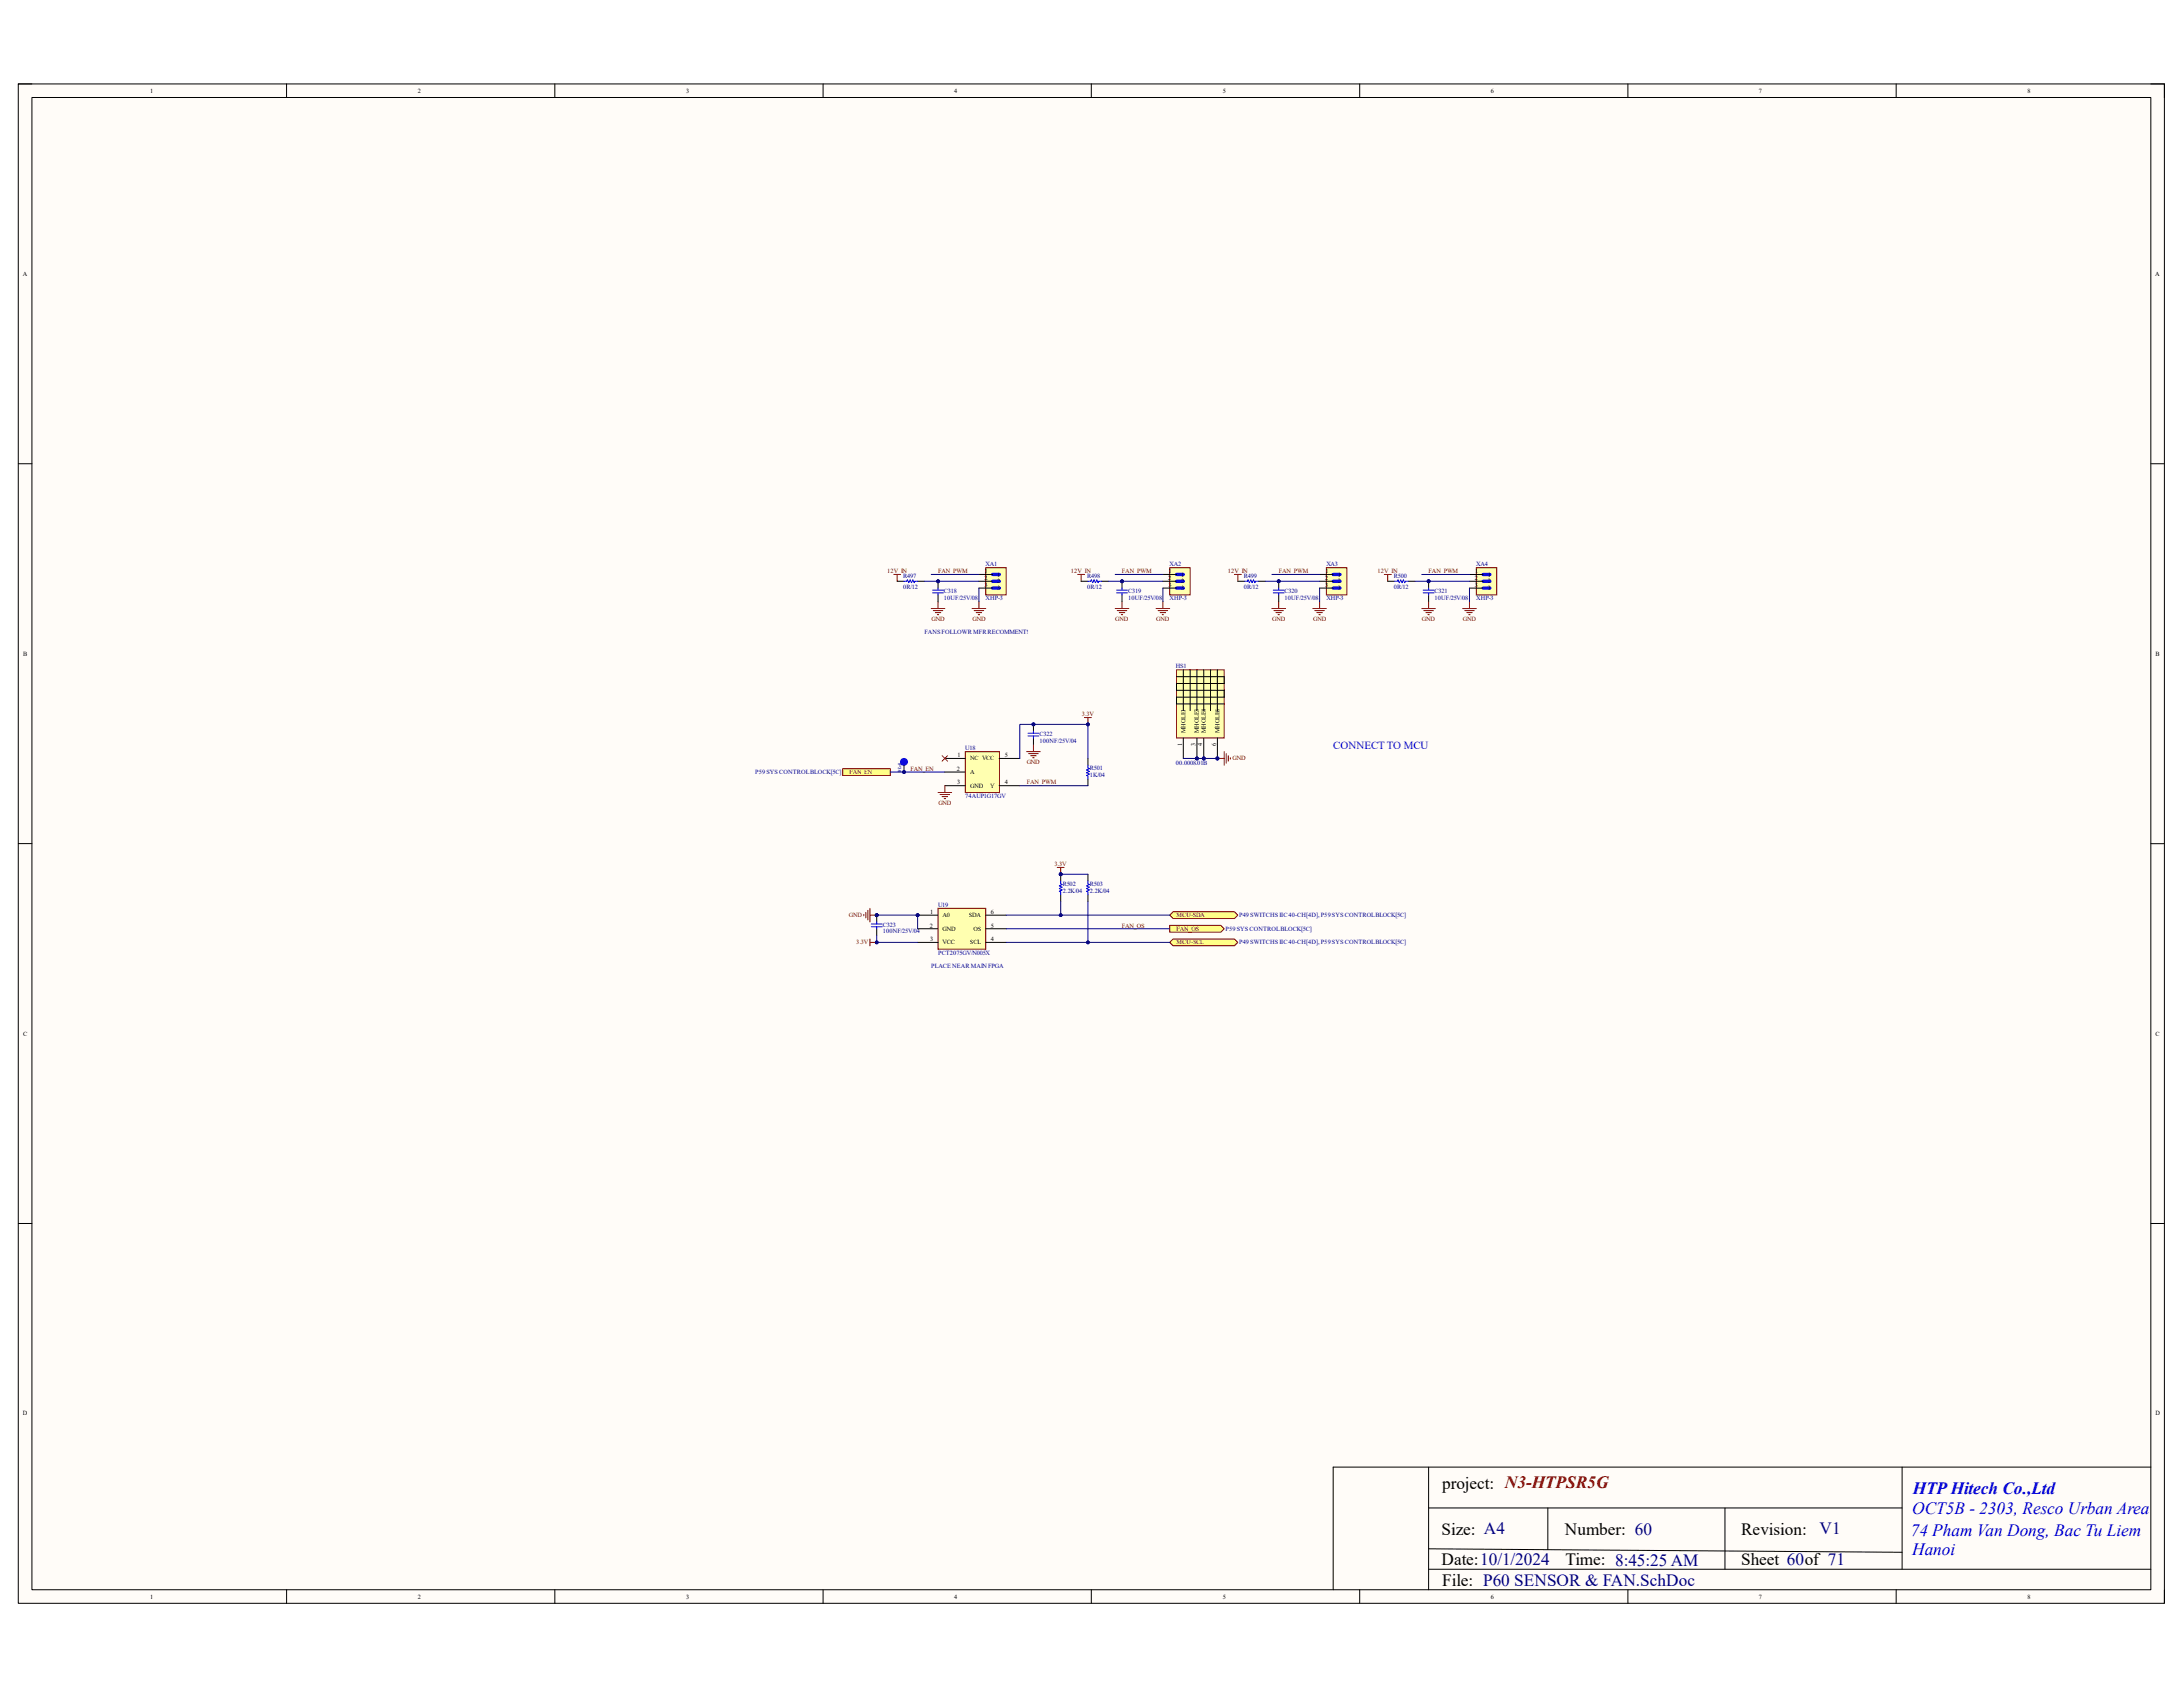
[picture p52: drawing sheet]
<svg xmlns="http://www.w3.org/2000/svg" width="279mm" height="216mm" viewBox="0 0 279 216" stroke-linecap="round" stroke-linejoin="round" font-family="sans-serif">
<defs><g id="words">
<g font-size="2.2">
<text x="184.6" y="190.6">project: N3-HTPSR5G</text>
<text x="184.5" y="196.4">Size: A4</text>
<text x="200.3" y="196.4">Number: 60</text>
<text x="222.8" y="196.4">Revision:</text>
<text x="184.5" y="200.3">Date:10/1/2024</text>
<text x="184.6" y="202.9">File: P60 SENSOR &amp; FAN.SchDoc</text>
<text x="200.4" y="200.3">Time: 8:45:25 AM</text>
<text x="222.8" y="200.3">Sheet 60of 71</text>
</g>
<g font-size="2.2" fill="#00f">
<text x="244.8" y="191.2">HTP Hitech Co.,Ltd</text>
<text x="244.6" y="196.5">74 Pham Van Dong, Bac Tu Liem</text>
<text x="244.7" y="193.8">OCT5B - 2303, Resco Urban Area</text>
<text x="244.7" y="199.1">Hanoi</text>
</g>
<text font-size="2.2" fill="#000080" x="232.9" y="196.3">V1</text>
<text font-size="1.4" fill="#00f" x="170.6" y="95.9">CONNECT TO MCU</text>
<g font-size=".8">
<text x="19.2" y="11.9">1</text>
<text x="53.5" y="11.9">2</text>
<text x="87.8" y="11.9">3</text>
<text x="122.1" y="11.9">4</text>
<text x="156.5" y="11.9">5</text>
<text x="190.8" y="11.9">6</text>
<text x="225.1" y="11.9">7</text>
<text x="259.5" y="11.9">8</text>
<text x="2.9" y="35.3">A</text>
<text x="275.8" y="35.3">A</text>
<text x="126" y="74.2">2</text>
<text x="126" y="75.1">3</text>
<text x="126" y="73.3">1</text>
<text x="127.6" y="73.8">1</text>
<text x="127.6" y="74.6">2</text>
<text x="127.6" y="75.5">3</text>
<text x="149.5" y="74.2">2</text>
<text x="149.6" y="73.3">1</text>
<text x="149.6" y="75.1">3</text>
<text x="151.2" y="73.8">1</text>
<text x="151.2" y="74.6">2</text>
<text x="151.2" y="75.5">3</text>
<text x="169.6" y="74.2">2</text>
<text x="169.6" y="75.1">3</text>
<text x="169.6" y="73.3">1</text>
<text x="171.2" y="73.8">1</text>
<text x="171.2" y="74.6">2</text>
<text x="171.2" y="75.5">3</text>
<text x="188.8" y="74.2">2</text>
<text x="188.8" y="75.1">3</text>
<text x="188.8" y="73.3">1</text>
<text x="190.4" y="73.8">1</text>
<text x="190.4" y="74.6">2</text>
<text x="190.4" y="75.5">3</text>
<text x="3" y="83.9">B</text>
<text x="275.9" y="83.9">B</text>
<text x="151.3" y="95.4" transform="rotate(-90 151.3 95.4)">1</text>
<text x="151.7" y="93.9" transform="rotate(-90 151.7 93.9)">MHOLE1</text>
<text x="153" y="95.5" transform="rotate(-90 153 95.5)">3</text>
<text x="153.5" y="93.9" transform="rotate(-90 153.5 93.9)">MHOLE3</text>
<text x="153.9" y="95.5" transform="rotate(-90 153.9 95.5)">4</text>
<text x="154.3" y="93.9" transform="rotate(-90 154.3 93.9)">MHOLE4</text>
<text x="155.7" y="95.5" transform="rotate(-90 155.7 95.5)">6</text>
<text x="156.1" y="93.9" transform="rotate(-90 156.1 93.9)">MHOLE6</text>
<text x="122.5" y="98.6">2</text>
<text x="122.5" y="100.4">3</text>
<text x="122.6" y="96.9">1</text>
<text x="124.2" y="97.3">NC VCC</text>
<text x="124.2" y="99.1">A</text>
<text x="124.2" y="100.8">GND</text>
<text x="126.7" y="100.8">Y</text>
<text x="128.6" y="100.4">4</text>
<text x="128.6" y="96.9">5</text>
<text x="119" y="118.7">2</text>
<text x="119" y="116.9">1</text>
<text x="120.6" y="117.4">A0</text>
<text x="120.6" y="119.1">GND</text>
<text x="124" y="117.4">SDA</text>
<text x="124.6" y="119.1">OS</text>
<text x="126.8" y="118.7">5</text>
<text x="126.8" y="116.9">6</text>
<text x="119" y="120.4">3</text>
<text x="120.6" y="120.9">VCC</text>
<text x="124.1" y="120.9">SCL</text>
<text x="126.8" y="120.4">4</text>
<text x="3" y="132.5">C</text>
<text x="275.9" y="132.5">C</text>
<text x="2.9" y="181.1">D</text>
<text x="275.9" y="181.1">D</text>
<text x="19.2" y="204.6">1</text>
<text x="53.5" y="204.6">2</text>
<text x="87.8" y="204.6">3</text>
<text x="122.1" y="204.6">4</text>
<text x="156.5" y="204.6">5</text>
<text x="190.8" y="204.6">6</text>
<text x="225.1" y="204.6">7</text>
<text x="259.5" y="204.6">8</text>
</g>
<g font-size=".8" fill="#800000">
<text x="113.5" y="73.3">12V_IN</text>
<text x="120.1" y="73.3">FAN_PWM</text>
<text x="137.1" y="73.3">12V_IN</text>
<text x="143.6" y="73.3">FAN_PWM</text>
<text x="157.1" y="73.3">12V_IN</text>
<text x="163.7" y="73.3">FAN_PWM</text>
<text x="176.3" y="73.3">12V_IN</text>
<text x="182.8" y="73.3">FAN_PWM</text>
<text x="119.2" y="79.5">GND</text>
<text x="124.5" y="79.5">GND</text>
<text x="142.7" y="79.5">GND</text>
<text x="148" y="79.5">GND</text>
<text x="162.8" y="79.5">GND</text>
<text x="168.1" y="79.5">GND</text>
<text x="182" y="79.5">GND</text>
<text x="187.2" y="79.5">GND</text>
<text x="138.5" y="91.7">3.3V</text>
<text x="108.7" y="99.1">FAN_EN</text>
<text x="116.5" y="98.6">FAN_EN</text>
<text x="131.4" y="100.4">FAN_PWM</text>
<text x="131.4" y="97.7">GND</text>
<text x="157.7" y="97.3">GND</text>
<text x="120.1" y="103">GND</text>
<text x="135" y="110.8">3.3V</text>
<text x="108.6" y="117.4">GND</text>
<text x="143.6" y="118.7">FAN_OS</text>
<text x="150.6" y="119.1">FAN_OS</text>
<text x="150.6" y="117.4">MCU-SDA</text>
<text x="109.6" y="120.9">3.3V</text>
<text x="150.6" y="120.9">MCU-SCL</text>
</g>
<g font-size=".8" fill="#000080">
<text x="115.6" y="75.4">0R/12</text>
<text x="115.6" y="74">R497</text>
<text x="120.8" y="76.8">10UF/25V/08</text>
<text x="120.8" y="75.9">C318</text>
<text x="126.2" y="72.5">XA1</text>
<text x="126.2" y="76.8">XHP-3</text>
<text x="139.1" y="75.4">0R/12</text>
<text x="139.1" y="74">R498</text>
<text x="144.4" y="76.8">10UF/25V/08</text>
<text x="144.4" y="75.9">C319</text>
<text x="149.7" y="72.5">XA2</text>
<text x="149.7" y="76.8">XHP-3</text>
<text x="159.2" y="75.4">0R/12</text>
<text x="159.2" y="74">R499</text>
<text x="164.4" y="76.8">10UF/25V/08</text>
<text x="164.4" y="75.9">C320</text>
<text x="169.8" y="72.5">XA3</text>
<text x="169.8" y="76.8">XHP-3</text>
<text x="178.4" y="75.4">0R/12</text>
<text x="178.4" y="74">R500</text>
<text x="183.6" y="76.8">10UF/25V/08</text>
<text x="183.6" y="75.9">C321</text>
<text x="188.9" y="72.5">XA4</text>
<text x="188.9" y="76.8">XHP-3</text>
<text x="118.3" y="81.2">FANS FOLLOWR MFR RECOMMENT!</text>
<text x="150.5" y="85.5">HS1</text>
<text x="133.1" y="95">100NF/25V/04</text>
<text x="133.1" y="94.2">C322</text>
<text x="96.6" y="99.1">P59 SYS CONTROL BLOCK[5C]</text>
<text x="123.5" y="96">U18</text>
<text x="139.5" y="99.4">1K/04</text>
<text x="139.5" y="98.6">R501</text>
<text x="150.5" y="97.9">00.0008.01B</text>
<text x="123.5" y="102.1">74AUP1G17GV</text>
<text x="136" y="113.4">R502</text>
<text x="139.5" y="113.4">R503</text>
<text x="113" y="119.5">100NF/25V/04</text>
<text x="113" y="118.6">C323</text>
<text x="120.1" y="116.1">U19</text>
<text x="136" y="114.3">2.2K/04</text>
<text x="139.5" y="114.3">2.2K/04</text>
<text x="156.8" y="119.1">P59 SYS CONTROL BLOCK[5C]</text>
<text x="158.6" y="117.4">P49 SWITCHS IIC 40-CH[4D], P59 SYS CONTROL BLOCK[5C]</text>
<text x="119.2" y="123.9">PLACE NEAR MAIN FPGA</text>
<text x="120.1" y="122.2">PCT2075GV/N005X</text>
<text x="158.6" y="120.9">P49 SWITCHS IIC 40-CH[4D], P59 SYS CONTROL BLOCK[5C]</text>
</g>
<text font-size=".6" fill="#000080" x="114.9" y="97.5" transform="rotate(90 114.9 97.5)">TP36</text>
</g></defs>
<path d="M2.3 10.7h274.7v194.5h-274.7z" fill-rule="evenodd" fill="#fffcf8"/>
<path d="M2.3 10.7h274.7v194.5h-274.7z" fill="none" stroke="#000" stroke-width=".13"/>
<path d="M4.1 12.5h271.2v191h-271.2z" fill-rule="evenodd" fill="#fffcf8"/>
<g fill="none" stroke="#000" stroke-width=".13">
<path d="M2.3 10.7h1.8M4.1 12.5h271.2v191h-271.2zM36.7 10.7v1.8M71 10.7v1.8M105.3 10.7v1.8M139.7 10.7v1.8M174 10.7v1.8M208.4 10.7v1.8M242.7 10.7v1.8M275.3 10.7h1.7v1.8M2.3 59.3h1.8M275.3 59.4h1.7"/>
<path d="M2.3 108h1.8M275.3 108h1.7M2.3 156.6h1.8M275.3 156.6h1.7M182.8 187.8v15.7M182.8 193h60.6M182.8 198.2l60.6 .5M198.1 193v5.3M220.8 193v7.8M243.4 187.8v13M275.3 187.8h-104.7v15.7M36.7 203.5v1.7"/>
<path d="M71 203.5v1.7M105.3 203.5v1.7M139.7 203.5v1.7M174 203.5v1.7M182.8 200.8h92.5M208.4 203.5v1.7M242.7 203.5v1.7M277 203.5v1.7"/>
</g>
<path d="M155.8 97.1h.9M156.7 96.2v1.7M156.9 96.5v1.2M157.2 96.7v.7M157.5 97v.1" fill="none" stroke="#800000" stroke-width=".13"/>
<circle cx="155.8" cy="97.1" r=".17" fill="#000080"/>
<circle cx="155.8" cy="97.1" r=".17" fill="none" stroke="#000080" stroke-width=".13"/>
<circle cx="117.4" cy="117.1" r=".17" fill="#000080"/>
<circle cx="117.4" cy="117.1" r=".17" fill="none" stroke="#000080" stroke-width=".13"/>
<path d="M120.1 116.2h6.1v5.3h-6.1z" fill-rule="evenodd" fill="#ffffb0"/>
<path d="M120.1 116.2h6.1v5.3h-6.1z" fill="none" stroke="#800000" stroke-width=".13"/>
<path d="M117.4 117.1h2.7" fill="none" stroke="#000" stroke-width=".13"/>
<circle cx="117.4" cy="117.1" r=".17" fill="#000080"/>
<circle cx="117.4" cy="117.1" r=".17" fill="none" stroke="#000080" stroke-width=".13"/>
<path d="M117.4 118.9h2.7M126.2 118.9h2.6M126.2 117.1h2.6M117.4 120.6h2.7M126.2 120.6h2.6" fill="none" stroke="#000" stroke-width=".13"/>
<path d="M110.6 117v.2M110.8 116.8v.7M111.1 116.5v1.2M111.3 116.2v1.8M111.3 117.1h.9" fill="none" stroke="#800000" stroke-width=".13"/>
<circle cx="112.2" cy="117.1" r=".17" fill="#000080"/>
<circle cx="112.2" cy="117.1" r=".17" fill="none" stroke="#000080" stroke-width=".13"/>
<path d="M111.3 120.2v.8M111.3 120.6h.9" fill="none" stroke="#800000" stroke-width=".13"/>
<circle cx="112.2" cy="120.6" r=".17" fill="#000080"/>
<circle cx="112.2" cy="120.6" r=".17" fill="none" stroke="#000080" stroke-width=".13"/>
<circle cx="112.2" cy="117.1" r=".17" fill="#000080"/>
<circle cx="112.2" cy="117.1" r=".17" fill="none" stroke="#000080" stroke-width=".13"/>
<path d="M112.2 117.1v.9M112.2 118.9v.8" fill="none" stroke="#000" stroke-width=".13"/>
<circle cx="112.2" cy="117.1" r=".17" fill="#000080"/>
<circle cx="112.2" cy="117.1" r=".17" fill="none" stroke="#000080" stroke-width=".13"/>
<path d="M111.5 118.3h1.4M111.5 118.6h1.4M112.2 118v.3M112.2 118.6v.3" fill="none" stroke="#00f" stroke-width=".13"/>
<path d="M149.7 118.4h6.5l.5 .5-.5 .4h-6.5z" fill-rule="evenodd" fill="#ffff80"/>
<path d="M149.7 118.4h6.5l.5 .5-.5 .4h-6.5z" fill="none" stroke="#800000" stroke-width=".13"/>
<circle cx="135.8" cy="111.9" r=".17" fill="#000080"/>
<circle cx="135.8" cy="111.9" r=".17" fill="none" stroke="#000080" stroke-width=".13"/>
<path d="M135.8 111.9v.9M135.8 114.5v.9" fill="none" stroke="#000" stroke-width=".13"/>
<circle cx="135.8" cy="111.9" r=".17" fill="#000080"/>
<circle cx="135.8" cy="111.9" r=".17" fill="none" stroke="#000080" stroke-width=".13"/>
<path d="M135.8 112.8v.3l.1 .1-.3 .2 .3 .1-.3 .2 .3 .2-.3 .2 .2 .1v.3" fill="none" stroke="#00f" stroke-width=".13"/>
<path d="M135.3 111h.9M135.8 111v.9" fill="none" stroke="#800000" stroke-width=".13"/>
<circle cx="135.8" cy="111.9" r=".17" fill="#000080"/>
<circle cx="135.8" cy="111.9" r=".17" fill="none" stroke="#000080" stroke-width=".13"/>
<path d="M139.2 111.9v.9M139.2 114.5v.9" fill="none" stroke="#000" stroke-width=".13"/>
<path d="M139.2 112.8v.3l.2 .1-.3 .2 .3 .1-.3 .2 .3 .2-.3 .2 .1 .1v.3" fill="none" stroke="#00f" stroke-width=".13"/>
<path d="M123.5 96.2h4.4v5.2h-4.4z" fill-rule="evenodd" fill="#ffffb0"/>
<path d="M123.5 96.2h4.4v5.2h-4.4zM138.8 91.8h.9M139.2 91.8v.9M120.1 101.4h1.7M120.3 101.7h1.2M120.6 101.9h.7M120.8 102.2h.2M120.9 100.6v.8" fill="none" stroke="#800000" stroke-width=".13"/>
<path d="M120.9 97.1h2.6M120.9 98.8h2.6M127.9 97.1h2.6M120.9 100.6h2.6M127.9 100.6h2.6" fill="none" stroke="#000" stroke-width=".13"/>
<circle cx="139.2" cy="92.7" r=".17" fill="#000080"/>
<circle cx="139.2" cy="92.7" r=".17" fill="none" stroke="#000080" stroke-width=".13"/>
<path d="M107.8 98.4h6.2v.8h-6.2z" fill-rule="evenodd" fill="#ffff80"/>
<path d="M177.2 73.5h.9M177.6 73.5v.9M107.8 98.4h6.2v.8h-6.2z" fill="none" stroke="#800000" stroke-width=".13"/>
<path d="M189 72.7h2.6v3.4h-2.6z" fill-rule="evenodd" fill="#ffffb0"/>
<path d="M187.2 77.9h1.8M187.5 78.1h1.2M187.7 78.4h.7M188 78.7h.2M188.1 77v.9M189 72.7h2.6v3.4h-2.6z" fill="none" stroke="#800000" stroke-width=".13"/>
<path d="M189.8 73.5h.9M189.8 74.4h.9M189.8 75.3h.9" fill="none" stroke="#00f" stroke-width=".42"/>
<path d="M188.1 73.5h1.7M188.1 74.4h1.7M188.1 75.3h1.7" fill="none" stroke="#000" stroke-width=".13"/>
<circle cx="182.8" cy="74.4" r=".17" fill="#000080"/>
<circle cx="182.8" cy="74.4" r=".17" fill="none" stroke="#000080" stroke-width=".13"/>
<path d="M182.8 74.4v.9M182.8 76.1v.9" fill="none" stroke="#000" stroke-width=".13"/>
<circle cx="182.8" cy="74.4" r=".17" fill="#000080"/>
<circle cx="182.8" cy="74.4" r=".17" fill="none" stroke="#000080" stroke-width=".13"/>
<path d="M178.5 74.4h.3l.1-.2 .2 .4 .2-.4 .2 .4 .1-.4 .2 .4 .1-.2h.3M182.1 75.5h1.4M182.1 75.9h1.4M182.8 75.3v.2M182.8 75.9v.2" fill="none" stroke="#00f" stroke-width=".13"/>
<path d="M158 73.5h.9M158.4 73.5v.9M182 77.9h1.7M182.2 78.1h1.3M182.5 78.4h.7M182.8 78.7h.1M182.8 77v.9" fill="none" stroke="#800000" stroke-width=".13"/>
<path d="M177.6 74.4h.9M180.2 74.4h.9" fill="none" stroke="#000" stroke-width=".13"/>
<path d="M169.8 72.6h2.6v3.5h-2.6z" fill-rule="evenodd" fill="#ffffb0"/>
<path d="M168 77.9h1.8M168.3 78.1h1.2M168.5 78.4h.7M168.8 78.7h.2M168.9 77v.9M169.8 72.6h2.6v3.5h-2.6z" fill="none" stroke="#800000" stroke-width=".13"/>
<path d="M170.6 73.5h.9M170.6 74.4h.9M170.6 75.3h.9" fill="none" stroke="#00f" stroke-width=".42"/>
<path d="M168.9 73.5h1.7M168.9 74.4h1.7M168.9 75.3h1.7" fill="none" stroke="#000" stroke-width=".13"/>
<circle cx="163.7" cy="74.4" r=".17" fill="#000080"/>
<circle cx="163.7" cy="74.4" r=".17" fill="none" stroke="#000080" stroke-width=".13"/>
<path d="M163.7 74.4v.9M163.7 76.1v.9" fill="none" stroke="#000" stroke-width=".13"/>
<circle cx="163.7" cy="74.4" r=".17" fill="#000080"/>
<circle cx="163.7" cy="74.4" r=".17" fill="none" stroke="#000080" stroke-width=".13"/>
<path d="M159.3 74.4h.3l.1-.2 .2 .4 .2-.4 .2 .4 .1-.4 .2 .4 .1-.2h.3M163 75.5h1.4M163 75.9h1.4M163.7 75.3v.2M163.7 75.9v.2" fill="none" stroke="#00f" stroke-width=".13"/>
<path d="M137.9 73.5h.9M138.4 73.5v.9M162.8 77.9h1.7M163.1 78.1h1.2M163.3 78.4h.7M163.6 78.7h.1M163.7 77v.9" fill="none" stroke="#800000" stroke-width=".13"/>
<path d="M158.4 74.4h.9M161 74.4h.9" fill="none" stroke="#000" stroke-width=".13"/>
<path d="M149.7 72.6h2.6v3.5h-2.6z" fill-rule="evenodd" fill="#ffffb0"/>
<path d="M148 77.9h1.7M148.2 78.1h1.2M148.5 78.4h.7M148.7 78.7h.2M148.8 77v.9M149.7 72.6h2.6v3.5h-2.6z" fill="none" stroke="#800000" stroke-width=".13"/>
<path d="M150.6 73.5h.9M150.6 74.4h.9M150.6 75.3h.9" fill="none" stroke="#00f" stroke-width=".42"/>
<path d="M148.8 73.5h1.8M148.8 74.4h1.8M148.8 75.3h1.8" fill="none" stroke="#000" stroke-width=".13"/>
<circle cx="143.6" cy="74.4" r=".17" fill="#000080"/>
<circle cx="143.6" cy="74.4" r=".17" fill="none" stroke="#000080" stroke-width=".13"/>
<path d="M143.6 74.4v.9M143.6 76.1v.9" fill="none" stroke="#000" stroke-width=".13"/>
<circle cx="143.6" cy="74.4" r=".17" fill="#000080"/>
<circle cx="143.6" cy="74.4" r=".17" fill="none" stroke="#000080" stroke-width=".13"/>
<path d="M139.2 74.4h.4l.1-.2 .2 .4 .1-.4 .2 .4 .2-.4 .2 .4v-.2h.4M142.9 75.5h1.4M142.9 75.9h1.4M143.6 75.3v.2M143.6 75.9v.2" fill="none" stroke="#00f" stroke-width=".13"/>
<path d="M114.4 73.5h.9M114.8 73.5v.9M142.7 77.9h1.8M143 78.1h1.2M143.3 78.4h.7M143.5 78.7h.2M143.6 77v.9" fill="none" stroke="#800000" stroke-width=".13"/>
<path d="M138.4 74.4h.8M141 74.4h.9" fill="none" stroke="#000" stroke-width=".13"/>
<path d="M126.2 72.6h2.6v3.5h-2.6z" fill-rule="evenodd" fill="#ffffb0"/>
<path d="M124.4 77.9h1.8M124.7 78.1h1.2M124.9 78.4h.7M125.2 78.7h.2M125.3 77v.9M126.2 72.6h2.6v3.5h-2.6z" fill="none" stroke="#800000" stroke-width=".13"/>
<path d="M127 73.5h.9M127 74.4h.9M127 75.3h.9" fill="none" stroke="#00f" stroke-width=".42"/>
<path d="M125.3 73.5h1.7M125.3 74.4h1.7M125.3 75.3h1.7" fill="none" stroke="#000" stroke-width=".13"/>
<circle cx="120.1" cy="74.4" r=".17" fill="#000080"/>
<circle cx="120.1" cy="74.4" r=".17" fill="none" stroke="#000080" stroke-width=".13"/>
<path d="M120.1 74.4v.9M120.1 76.1v.9" fill="none" stroke="#000" stroke-width=".13"/>
<circle cx="120.1" cy="74.4" r=".17" fill="#000080"/>
<circle cx="120.1" cy="74.4" r=".17" fill="none" stroke="#000080" stroke-width=".13"/>
<path d="M115.7 74.4h.3l.1-.2 .2 .4 .2-.4 .2 .4 .1-.4 .2 .4 .1-.2h.3M119.4 75.5h1.4M119.4 75.9h1.4M120.1 75.3v.2M120.1 75.9v.2M139.2 97.9v.4l.2 .1-.3 .1 .3 .2-.3 .2 .3 .2-.3 .1 .1 .1v.4" fill="none" stroke="#00f" stroke-width=".13"/>
<path d="M119.2 77.9h1.7M119.4 78.1h1.3M119.7 78.4h.7M120 78.7h.1M120.1 77v.9" fill="none" stroke="#800000" stroke-width=".13"/>
<path d="M114.8 74.4h.9M117.4 74.4h.9M139.2 97.1v.8M139.2 99.7v.9" fill="none" stroke="#000" stroke-width=".13"/>
<circle cx="132.3" cy="92.7" r=".17" fill="#000080"/>
<circle cx="132.3" cy="92.7" r=".17" fill="none" stroke="#000080" stroke-width=".13"/>
<path d="M132.3 92.7v.9M132.3 94.4v.9" fill="none" stroke="#000" stroke-width=".13"/>
<circle cx="132.3" cy="92.7" r=".17" fill="#000080"/>
<circle cx="132.3" cy="92.7" r=".17" fill="none" stroke="#000080" stroke-width=".13"/>
<path d="M131.6 93.8h1.4M131.6 94.2h1.4M132.3 93.6v.2M132.3 94.2v.2" fill="none" stroke="#00f" stroke-width=".13"/>
<path d="M131.4 96.2h1.7M131.7 96.5h1.2M131.9 96.7h.7M132.2 97h.2M132.3 95.3v.9" fill="none" stroke="#800000" stroke-width=".13"/>
<path d="M149.7 120.6l.4-.4h7.9l.4 .4-.4 .4h-7.9z" fill-rule="evenodd" fill="#ffff80"/>
<path d="M149.7 120.6l.4-.4h7.9l.4 .4-.4 .4h-7.9z" fill="none" stroke="#800000" stroke-width=".13"/>
<path d="M150.1 116.7h7.9l.4 .4-.4 .5h-7.9l-.4-.5z" fill-rule="evenodd" fill="#ffff80"/>
<path d="M150.1 116.7h7.9l.4 .4-.4 .5h-7.9l-.4-.5z" fill="none" stroke="#800000" stroke-width=".13"/>
<circle cx="115.7" cy="98.8" r=".17" fill="#000080"/>
<circle cx="115.7" cy="98.8" r=".17" fill="none" stroke="#000080" stroke-width=".13"/>
<circle cx="115.7" cy="97.5" r=".44" fill="#00f"/>
<circle cx="115.7" cy="97.5" r=".44" fill="none" stroke="#00f" stroke-width=".13"/>
<path d="M115.7 97.9v.9" fill="none" stroke="#000" stroke-width=".13"/>
<circle cx="115.7" cy="98.8" r=".17" fill="#000080"/>
<circle cx="115.7" cy="98.8" r=".17" fill="none" stroke="#000080" stroke-width=".13"/>
<path d="M120.6 96.7l.7 .7M121.3 96.7l-.7 .7" fill="none" stroke="#f00" stroke-width=".13"/>
<circle cx="153.2" cy="97.1" r=".17" fill="#000080"/>
<circle cx="153.2" cy="97.1" r=".17" fill="none" stroke="#000080" stroke-width=".13"/>
<circle cx="154.1" cy="97.1" r=".17" fill="#000080"/>
<circle cx="154.1" cy="97.1" r=".17" fill="none" stroke="#000080" stroke-width=".13"/>
<circle cx="155.8" cy="97.1" r=".17" fill="#000080"/>
<circle cx="155.8" cy="97.1" r=".17" fill="none" stroke="#000080" stroke-width=".13"/>
<path d="M150.6 85.7h6.1v8.7h-6.1z" fill-rule="evenodd" fill="#ffffb0"/>
<path d="M150.6 85.7h6.1v8.7h-6.1z" fill="none" stroke="#800000" stroke-width=".13"/>
<path d="M151.5 94.4v2.7M153.2 94.4v2.7" fill="none" stroke="#000" stroke-width=".13"/>
<circle cx="153.2" cy="97.1" r=".17" fill="#000080"/>
<circle cx="153.2" cy="97.1" r=".17" fill="none" stroke="#000080" stroke-width=".13"/>
<path d="M154.1 94.4v2.7" fill="none" stroke="#000" stroke-width=".13"/>
<circle cx="154.1" cy="97.1" r=".17" fill="#000080"/>
<circle cx="154.1" cy="97.1" r=".17" fill="none" stroke="#000080" stroke-width=".13"/>
<path d="M155.8 94.4v2.7" fill="none" stroke="#000" stroke-width=".13"/>
<circle cx="155.8" cy="97.1" r=".17" fill="#000080"/>
<g fill="none" stroke="#000080" stroke-width=".13">
<path d="M188.1 75.3v1.7M112.2 119.7v.9h5.2"/>
<circle cx="155.8" cy="97.1" r=".17"/>
</g>
<path d="M150.6 86.6h6.1v.9h-6.1v.8h6.1v.9h-6.1v.9h6.1M151.5 85.7v5.3M152.3 85.7v5.3M153.2 85.7v5.3M154.1 85.7v5.3M154.9 85.7v5.3M155.8 85.7v5.3" fill="none" stroke="#000" stroke-width=".13"/>
<circle cx="112.2" cy="120.6" r=".17" fill="#000080"/>
<g fill="none" stroke="#000080" stroke-width=".13">
<path d="M112.2 117.1h5.2v1.8"/>
<circle cx="112.2" cy="120.6" r=".17"/>
</g>
<circle cx="112.2" cy="117.1" r=".17" fill="#000080"/>
<circle cx="112.2" cy="117.1" r=".17" fill="none" stroke="#000080" stroke-width=".13"/>
<circle cx="117.4" cy="117.1" r=".17" fill="#000080"/>
<g fill="none" stroke="#000080" stroke-width=".13">
<path d="M114 98.8h6.9"/>
<circle cx="117.4" cy="117.1" r=".17"/>
</g>
<circle cx="115.7" cy="98.8" r=".17" fill="#000080"/>
<g fill="none" stroke="#000080" stroke-width=".13">
<path d="M118.3 74.4h7"/>
<circle cx="115.7" cy="98.8" r=".17"/>
</g>
<circle cx="120.1" cy="74.4" r=".17" fill="#000080"/>
<g fill="none" stroke="#000080" stroke-width=".13">
<path d="M119.2 73.5h6.1M128.8 120.6h20.9"/>
<circle cx="120.1" cy="74.4" r=".17"/>
</g>
<circle cx="139.2" cy="120.6" r=".17" fill="#000080"/>
<g fill="none" stroke="#000080" stroke-width=".13">
<path d="M128.8 117.1h20.9M128.8 118.9h20.9"/>
<circle cx="139.2" cy="120.6" r=".17"/>
</g>
<circle cx="135.8" cy="117.1" r=".17" fill="#000080"/>
<g fill="none" stroke="#000080" stroke-width=".13">
<path d="M130.5 97.1v-4.4h8.7v4.4M130.5 100.6h8.7"/>
<circle cx="135.8" cy="117.1" r=".17"/>
</g>
<circle cx="139.2" cy="92.7" r=".17" fill="#000080"/>
<circle cx="139.2" cy="92.7" r=".17" fill="none" stroke="#000080" stroke-width=".13"/>
<circle cx="132.3" cy="92.7" r=".17" fill="#000080"/>
<g fill="none" stroke="#000080" stroke-width=".13">
<path d="M135.8 111.9h3.4"/>
<circle cx="132.3" cy="92.7" r=".17"/>
</g>
<circle cx="135.8" cy="111.9" r=".17" fill="#000080"/>
<g fill="none" stroke="#000080" stroke-width=".13">
<path d="M141.9 74.4h6.9"/>
<circle cx="135.8" cy="111.9" r=".17"/>
</g>
<circle cx="143.6" cy="74.4" r=".17" fill="#000080"/>
<g fill="none" stroke="#000080" stroke-width=".13">
<path d="M142.7 73.5h6.1M151.5 97.1h4.3"/>
<circle cx="143.6" cy="74.4" r=".17"/>
</g>
<circle cx="153.2" cy="97.1" r=".17" fill="#000080"/>
<circle cx="153.2" cy="97.1" r=".17" fill="none" stroke="#000080" stroke-width=".13"/>
<circle cx="154.1" cy="97.1" r=".17" fill="#000080"/>
<circle cx="154.1" cy="97.1" r=".17" fill="none" stroke="#000080" stroke-width=".13"/>
<circle cx="155.8" cy="97.1" r=".17" fill="#000080"/>
<g fill="none" stroke="#000080" stroke-width=".13">
<path d="M161.9 74.4h7"/>
<circle cx="155.8" cy="97.1" r=".17"/>
</g>
<circle cx="163.7" cy="74.4" r=".17" fill="#000080"/>
<g fill="none" stroke="#000080" stroke-width=".13">
<path d="M162.8 73.5h6.1M181.1 74.4h7"/>
<circle cx="163.7" cy="74.4" r=".17"/>
</g>
<circle cx="182.8" cy="74.4" r=".17" fill="#000080"/>
<g fill="none" stroke="#000080" stroke-width=".13">
<path d="M125.3 75.3v1.7M182 73.5h6.1M135.8 115.4v1.7"/>
<circle cx="182.8" cy="74.4" r=".17"/>
</g>
<circle cx="135.8" cy="117.1" r=".17" fill="#000080"/>
<g fill="none" stroke="#000080" stroke-width=".13">
<path d="M139.2 115.4v5.2"/>
<circle cx="135.8" cy="117.1" r=".17"/>
</g>
<circle cx="139.2" cy="120.6" r=".17" fill="#000080"/>
<g fill="none" stroke="#000080" stroke-width=".13">
<path d="M148.8 75.3v1.7M168.9 75.3v1.7"/>
<circle cx="139.2" cy="120.6" r=".17"/>
</g>
<use href="#words"/>
</svg>
